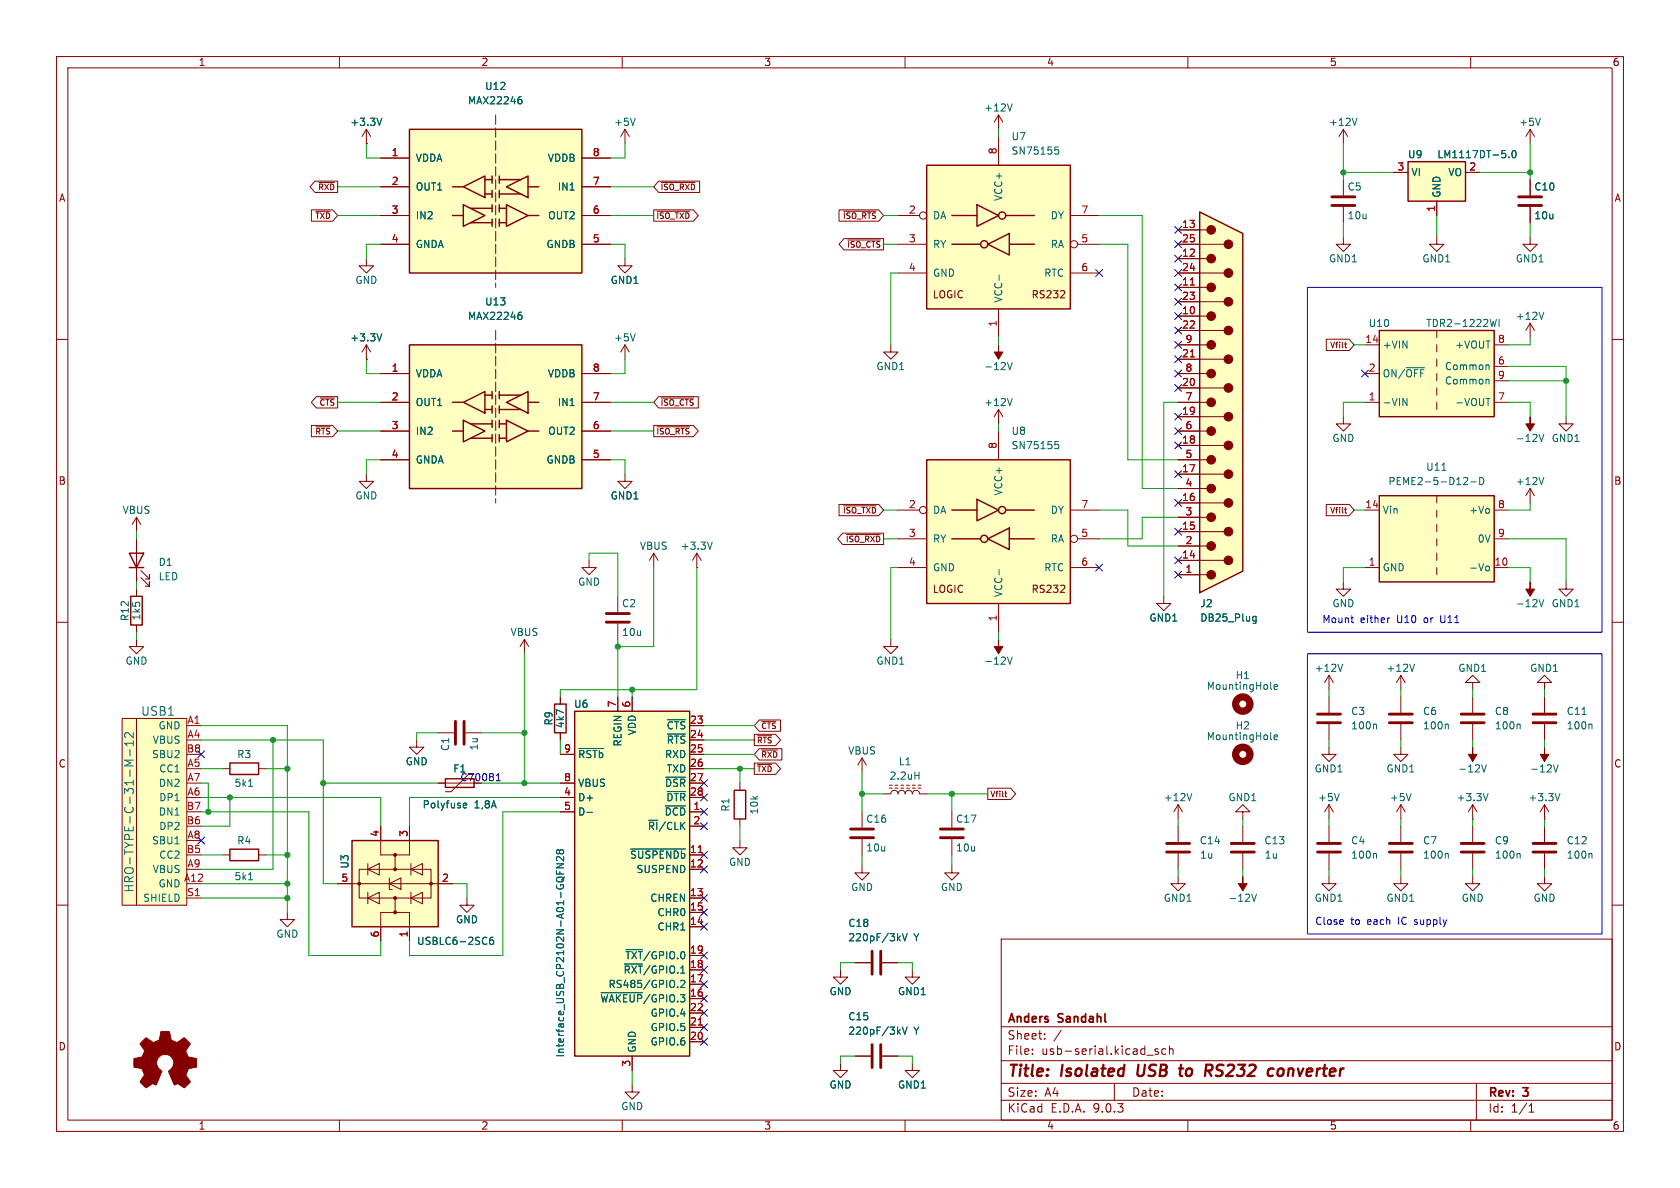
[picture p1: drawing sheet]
<svg xmlns="http://www.w3.org/2000/svg" width="297mm" height="210mm" viewBox="0 0 297 210" stroke-linecap="round" stroke-linejoin="round" font-family="sans-serif">
<defs><g id="words">
<g font-size="2.8" fill="#840000">
<text x="178" y="190.9">Title:</text>
<text x="187.7" y="190.9">Isolated</text>
<text x="201.9" y="190.9">USB</text>
<text x="210.2" y="190.9">to</text>
<text x="215.5" y="190.9">RS232</text>
<text x="227.4" y="190.9">converter</text>
</g>
<g font-size="2.1" fill="#006464">
<text x="24.9" y="126.7">USB1</text>
<text x="23.9" y="157.9" transform="rotate(-90 23.9 157.9)">HRO-TYPE-C-31-M-12</text>
</g>
<g font-size="2.1" fill="#840000">
<text x="178" y="184">Sheet:</text>
<text x="178" y="181.2">Anders</text>
<text x="187.2" y="181.2">Sandahl</text>
<text x="178" y="186.7">File:</text>
<text x="184.1" y="186.7">usb-serial.kicad_sch</text>
<text x="178" y="196.9">KiCad</text>
<text x="178" y="194.1">Size:</text>
<text x="184.7" y="194.1">A4</text>
<text x="185.7" y="196.9">E.D.A.</text>
<text x="193.3" y="196.9">9.0.3</text>
<text x="200" y="194.1">Date:</text>
<text x="263" y="194.3">Rev:</text>
<text x="263" y="196.9">Id:</text>
<text x="267.1" y="196.9">1/1</text>
<text x="269.4" y="194.3">3</text>
</g>
<g font-size="1.8" fill="#840000">
<text x="35" y="11.9">1</text>
<text x="85" y="11.9">2</text>
<text x="135" y="11.9">3</text>
<text x="185" y="11.9">4</text>
<text x="235" y="11.9">5</text>
<text x="285" y="11.9">6</text>
<text x="10.3" y="35.9">A</text>
<text x="285.3" y="35.9">A</text>
<text x="164.8" y="52.9">LOGIC</text>
<text x="182.3" y="52.9">RS232</text>
<text x="10.3" y="85.9">B</text>
<text x="285.3" y="85.9">B</text>
<text x="164.8" y="105">LOGIC</text>
<text x="182.3" y="105">RS232</text>
<text x="10.3" y="135.9">C</text>
<text x="285.3" y="135.9">C</text>
<text x="81.3" y="138.2">C70081</text>
<text x="10.3" y="185.9">D</text>
<text x="285.3" y="185.9">D</text>
<text x="35" y="199.9">1</text>
<text x="85" y="199.9">2</text>
<text x="135" y="199.9">3</text>
<text x="185" y="199.9">4</text>
<text x="235" y="199.9">5</text>
<text x="285" y="199.9">6</text>
</g>
<g font-size="1.8" fill="#006464">
<text x="85.7" y="16.1">U12</text>
<text x="61.8" y="22.5">+3.3V</text>
<text x="82.6" y="18.6">MAX22246</text>
<text x="108.5" y="22.5">+5V</text>
<text x="173.9" y="19.9">+12V</text>
<text x="234.8" y="22.5">+12V</text>
<text x="268.5" y="22.5">+5V</text>
<text x="73.4" y="28.8">VDDA</text>
<text x="96.8" y="28.8">VDDB</text>
<text x="178.7" y="27.5">SN75155</text>
<text x="178.7" y="25">U7</text>
<text x="248.8" y="28.2">U9</text>
<text x="254" y="28.2">LM1117DT-5.0</text>
<text x="73.4" y="33.9">OUT1</text>
<text x="98.5" y="33.9">IN1</text>
<text x="177.4" y="35.6" transform="rotate(-90 177.4 35.6)">VCC+</text>
<text x="238.1" y="33.9">C5</text>
<text x="249.4" y="31.3">VI</text>
<text x="254.9" y="35.1" transform="rotate(-90 254.9 35.1)">GND</text>
<text x="255.9" y="31.3">VO</text>
<text x="271.2" y="33.9">C10</text>
<text x="73.4" y="39">IN2</text>
<text x="96.8" y="39">OUT2</text>
<text x="164.8" y="39">DA</text>
<text x="185.7" y="39">DY</text>
<text x="238.1" y="39">10u</text>
<text x="271.2" y="39">10u</text>
<text x="73.4" y="44">GNDA</text>
<text x="96.5" y="44">GNDB</text>
<text x="164.8" y="44">RY</text>
<text x="185.7" y="44">RA</text>
<text x="234.8" y="46.6">GND1</text>
<text x="251.4" y="46.6">GND1</text>
<text x="267.9" y="46.6">GND1</text>
<text x="62.7" y="50.4">GND</text>
<text x="107.8" y="50.4">GND1</text>
<text x="164.8" y="49.1">GND</text>
<text x="177.4" y="53.6" transform="rotate(-90 177.4 53.6)">VCC-</text>
<text x="184.5" y="49.1">RTC</text>
<text x="82.6" y="56.7">MAX22246</text>
<text x="85.7" y="54.2">U13</text>
<text x="241.9" y="58">U10</text>
<text x="252" y="58">TDR2-1222WI</text>
<text x="267.9" y="56.7">+12V</text>
<text x="61.8" y="60.6">+3.3V</text>
<text x="108.5" y="60.6">+5V</text>
<text x="154.8" y="65.6">GND1</text>
<text x="173.9" y="65.6">-12V</text>
<text x="244.3" y="61.8">+VIN</text>
<text x="255.3" y="65.6">Common</text>
<text x="257.2" y="61.8">+VOUT</text>
<text x="73.4" y="66.9">VDDA</text>
<text x="73.4" y="72">OUT1</text>
<text x="96.8" y="66.9">VDDB</text>
<text x="98.5" y="72">IN1</text>
<text x="173.9" y="72">+12V</text>
<text x="244.3" y="66.9">ON/~{OFF}</text>
<text x="244.3" y="72">-VIN</text>
<text x="255.3" y="68.2">Common</text>
<text x="257.2" y="72">-VOUT</text>
<text x="73.4" y="77.1">IN2</text>
<text x="96.8" y="77.1">OUT2</text>
<text x="178.7" y="77.1">U8</text>
<text x="73.4" y="82.1">GNDA</text>
<text x="96.5" y="82.1">GNDB</text>
<text x="178.7" y="79.6">SN75155</text>
<text x="235.5" y="78.3">GND</text>
<text x="252" y="83.4">U11</text>
<text x="267.9" y="78.3">-12V</text>
<text x="274.2" y="78.3">GND1</text>
<text x="62.7" y="88.5">GND</text>
<text x="107.8" y="88.5">GND1</text>
<text x="177.4" y="87.7" transform="rotate(-90 177.4 87.7)">VCC+</text>
<text x="245.3" y="86">PEME2-5-D12-D</text>
<text x="267.9" y="86">+12V</text>
<text x="21.6" y="91">VBUS</text>
<text x="164.8" y="91">DA</text>
<text x="185.7" y="91">DY</text>
<text x="244.3" y="91">Vin</text>
<text x="259.6" y="91">+Vo</text>
<text x="27.9" y="100.2">D1</text>
<text x="113" y="97.4">VBUS</text>
<text x="120.2" y="97.4">+3.3V</text>
<text x="164.8" y="96.1">RY</text>
<text x="164.8" y="101.2">GND</text>
<text x="184.5" y="101.2">RTC</text>
<text x="185.7" y="96.1">RA</text>
<text x="244.3" y="101.2">GND</text>
<text x="259.6" y="101.2">-Vo</text>
<text x="261.2" y="96.1">0V</text>
<text x="27.9" y="102.8">LED</text>
<text x="102.1" y="103.7">GND</text>
<text x="109.9" y="107.5">C2</text>
<text x="177.4" y="105.7" transform="rotate(-90 177.4 105.7)">VCC-</text>
<text x="212.1" y="107.5">J2</text>
<text x="235.5" y="107.5">GND</text>
<text x="267.9" y="107.5">-12V</text>
<text x="274.2" y="107.5">GND1</text>
<text x="23" y="109.9" transform="rotate(-90 23 109.9)">R12</text>
<text x="25" y="109.8" transform="rotate(-90 25 109.8)">1k5</text>
<text x="90.2" y="112.6">VBUS</text>
<text x="109.9" y="112.6">10u</text>
<text x="203.1" y="110.1">GND1</text>
<text x="212.1" y="110.1">DB25_Plug</text>
<text x="22.1" y="117.7">GND</text>
<text x="154.8" y="117.7">GND1</text>
<text x="173.9" y="117.7">-12V</text>
<text x="232.3" y="119">+12V</text>
<text x="245" y="119">+12V</text>
<text x="257.7" y="119">GND1</text>
<text x="270.4" y="119">GND1</text>
<text x="101.4" y="125.3">U6</text>
<text x="213.2" y="122.1">MountingHole</text>
<text x="218.3" y="120.2">H1</text>
<text x="26.9" y="131.7">VBUS</text>
<text x="27.9" y="129.1">GND</text>
<text x="97.9" y="128.3" transform="rotate(-90 97.9 128.3)">R9</text>
<text x="99.9" y="128.8" transform="rotate(-90 99.9 128.8)">4k7</text>
<text x="112.6" y="130.1" transform="rotate(-90 112.6 130.1)">VDD</text>
<text x="117.8" y="129.1">~{CTS}</text>
<text x="117.8" y="131.7">~{RTS}</text>
<text x="213.2" y="131">MountingHole</text>
<text x="218.3" y="129.1">H2</text>
<text x="238.8" y="126.6">C3</text>
<text x="238.8" y="129.1">100n</text>
<text x="251.5" y="126.6">C6</text>
<text x="251.5" y="129.1">100n</text>
<text x="264.2" y="126.6">C8</text>
<text x="264.2" y="129.1">100n</text>
<text x="276.9" y="129.1">100n</text>
<text x="276.9" y="126.6">C11</text>
<text x="26.8" y="134.2">SBU2</text>
<text x="28.1" y="136.8">CC1</text>
<text x="41.8" y="134.2">R3</text>
<text x="71.6" y="135.5">GND</text>
<text x="79.6" y="132.9" transform="rotate(-90 79.6 132.9)">C1</text>
<text x="80" y="136.8">F1</text>
<text x="84.7" y="132.7" transform="rotate(-90 84.7 132.7)">1u</text>
<text x="102.1" y="134.2">~{RSTb}</text>
<text x="110.1" y="132.1" transform="rotate(-90 110.1 132.1)">REGIN</text>
<text x="117.5" y="134.2">RXD</text>
<text x="117.8" y="136.8">TXD</text>
<text x="149.8" y="133.6">VBUS</text>
<text x="158.8" y="135.5">L1</text>
<text x="232.3" y="136.8">GND1</text>
<text x="245" y="136.8">GND1</text>
<text x="257.7" y="136.8">-12V</text>
<text x="270.4" y="136.8">-12V</text>
<text x="28" y="139.3">DN2</text>
<text x="28.1" y="141.8">DP1</text>
<text x="41.4" y="139.3">5k1</text>
<text x="74.6" y="143.1">Polyfuse</text>
<text x="83.8" y="143.1">1,8A</text>
<text x="102.1" y="139.3">VBUS</text>
<text x="102.1" y="141.8">D+</text>
<text x="117.5" y="139.3">~{DSR}</text>
<text x="117.7" y="141.8">~{DTR}</text>
<text x="129.1" y="143.6" transform="rotate(-90 129.1 143.6)">R1</text>
<text x="157.2" y="138">2.2uH</text>
<text x="205.6" y="141.8">+12V</text>
<text x="217.1" y="141.8">GND1</text>
<text x="232.9" y="141.8">+5V</text>
<text x="245.6" y="141.8">+5V</text>
<text x="257.4" y="141.8">+3.3V</text>
<text x="270.1" y="141.8">+3.3V</text>
<text x="26.8" y="149.5">SBU1</text>
<text x="28" y="144.4">DN1</text>
<text x="28.1" y="146.9">DP2</text>
<text x="41.8" y="149.5">R4</text>
<text x="102.1" y="144.4">D-</text>
<text x="114.4" y="146.9">~{RI}/CLK</text>
<text x="117.4" y="144.4">~{DCD}</text>
<text x="134.2" y="144.1" transform="rotate(-90 134.2 144.1)">10k</text>
<text x="153" y="145.6">C16</text>
<text x="168.9" y="145.6">C17</text>
<text x="212" y="149.5">C14</text>
<text x="223.4" y="149.5">C13</text>
<text x="238.8" y="149.5">C4</text>
<text x="251.5" y="149.5">C7</text>
<text x="264.2" y="149.5">C9</text>
<text x="276.9" y="149.5">C12</text>
<text x="26.9" y="154.5">VBUS</text>
<text x="28.1" y="152">CC2</text>
<text x="41.4" y="155.8">5k1</text>
<text x="61.8" y="153.7" transform="rotate(-90 61.8 153.7)">U3</text>
<text x="111.3" y="152">~{SUSPENDb}</text>
<text x="112.4" y="154.5">SUSPEND</text>
<text x="128.8" y="153.3">GND</text>
<text x="153" y="150.7">10u</text>
<text x="168.9" y="150.7">10u</text>
<text x="212.1" y="152">1u</text>
<text x="223.5" y="152">1u</text>
<text x="238.8" y="152">100n</text>
<text x="251.5" y="152">100n</text>
<text x="264.2" y="152">100n</text>
<text x="276.9" y="152">100n</text>
<text x="25.2" y="159.6">SHIELD</text>
<text x="27.9" y="157.1">GND</text>
<text x="114.9" y="159.6">CHREN</text>
<text x="150.4" y="157.7">GND</text>
<text x="166.2" y="157.7">GND</text>
<text x="205.6" y="159.6">GND1</text>
<text x="217.1" y="159.6">-12V</text>
<text x="232.3" y="159.6">GND1</text>
<text x="245" y="159.6">GND1</text>
<text x="258.3" y="159.6">GND</text>
<text x="271" y="159.6">GND</text>
<text x="48.8" y="166">GND</text>
<text x="73.6" y="167.2">USBLC6-2SC6</text>
<text x="80.5" y="163.4">GND</text>
<text x="116.1" y="162.2">CHR0</text>
<text x="116.1" y="164.7">CHR1</text>
<text x="149.9" y="164.1">C18</text>
<text x="149.9" y="166.6">220pF/3kV</text>
<text x="161.6" y="166.6">Y</text>
<text x="110.1" y="172.3">~{RXT}/GPIO.1</text>
<text x="110.4" y="169.8">~{TXT}/GPIO.0</text>
<text x="106" y="177.4">~{WAKEUP}/GPIO.3</text>
<text x="107.5" y="174.9">RS485/GPIO.2</text>
<text x="114.9" y="179.9">GPIO.4</text>
<text x="146.6" y="176.1">GND</text>
<text x="158.6" y="176.1">GND1</text>
<text x="114.9" y="182.5">GPIO.5</text>
<text x="114.9" y="185">GPIO.6</text>
<text x="149.9" y="180.6">C15</text>
<text x="149.9" y="183.1">220pF/3kV</text>
<text x="161.6" y="183.1">Y</text>
<text x="99.9" y="187" transform="rotate(-90 99.9 187)">Interface_USB_CP2102N-A01-GQFN28</text>
<text x="112.6" y="186.2" transform="rotate(-90 112.6 186.2)">GND</text>
<text x="109.7" y="196.4">GND</text>
<text x="146.6" y="192.6">GND</text>
<text x="158.6" y="192.6">GND1</text>
</g>
<g font-size="1.8" fill="#a90000">
<text x="69.1" y="27.7">1</text>
<text x="104.7" y="27.7">8</text>
<text x="176.3" y="27.4" transform="rotate(-90 176.3 27.4)">8</text>
<text x="69.1" y="32.8">2</text>
<text x="104.7" y="32.8">7</text>
<text x="246.9" y="30.2">3</text>
<text x="259.6" y="30.2">2</text>
<text x="69.1" y="37.8">3</text>
<text x="104.7" y="37.8">6</text>
<text x="160.6" y="37.8">2</text>
<text x="191.1" y="37.8">7</text>
<text x="208.9" y="40.4">13</text>
<text x="253.7" y="37.5" transform="rotate(-90 253.7 37.5)">1</text>
<text x="69.1" y="42.9">4</text>
<text x="104.7" y="42.9">5</text>
<text x="160.6" y="42.9">3</text>
<text x="191.1" y="42.9">5</text>
<text x="208.9" y="42.9">25</text>
<text x="208.9" y="45.5">12</text>
<text x="160.6" y="48">4</text>
<text x="191.1" y="48">6</text>
<text x="208.9" y="48">24</text>
<text x="208.9" y="50.5">11</text>
<text x="208.9" y="53.1">23</text>
<text x="176.3" y="57.9" transform="rotate(-90 176.3 57.9)">1</text>
<text x="208.9" y="55.6">10</text>
<text x="208.9" y="58.2">22</text>
<text x="69.1" y="65.8">1</text>
<text x="104.7" y="65.8">8</text>
<text x="208.9" y="63.2">21</text>
<text x="209.5" y="60.7">9</text>
<text x="209.5" y="65.8">8</text>
<text x="241.3" y="60.7">14</text>
<text x="241.9" y="65.8">2</text>
<text x="264.7" y="60.7">8</text>
<text x="264.7" y="64.5">6</text>
<text x="69.1" y="70.9">2</text>
<text x="104.7" y="70.9">7</text>
<text x="208.9" y="68.3">20</text>
<text x="209.5" y="70.9">7</text>
<text x="241.9" y="70.9">1</text>
<text x="264.7" y="67.1">9</text>
<text x="264.7" y="70.9">7</text>
<text x="69.1" y="75.9">3</text>
<text x="104.7" y="75.9">6</text>
<text x="208.9" y="73.4">19</text>
<text x="209.5" y="75.9">6</text>
<text x="69.1" y="81">4</text>
<text x="104.7" y="81">5</text>
<text x="176.3" y="79.4" transform="rotate(-90 176.3 79.4)">8</text>
<text x="208.9" y="78.5">18</text>
<text x="208.9" y="83.6">17</text>
<text x="209.5" y="81">5</text>
<text x="160.6" y="89.9">2</text>
<text x="191.1" y="89.9">7</text>
<text x="208.9" y="88.6">16</text>
<text x="209.5" y="86.1">4</text>
<text x="241.3" y="89.9">14</text>
<text x="264.7" y="89.9">8</text>
<text x="160.6" y="95">3</text>
<text x="191.1" y="95">5</text>
<text x="208.9" y="93.7">15</text>
<text x="209.5" y="91.2">3</text>
<text x="264.7" y="95">9</text>
<text x="160.6" y="100.1">4</text>
<text x="191.1" y="100.1">6</text>
<text x="208.9" y="98.8">14</text>
<text x="209.5" y="96.3">2</text>
<text x="209.5" y="101.3">1</text>
<text x="241.9" y="100.1">1</text>
<text x="264.1" y="100.1">10</text>
<text x="176.3" y="109.9" transform="rotate(-90 176.3 109.9)">1</text>
<text x="109" y="125.2" transform="rotate(-90 109 125.2)">7</text>
<text x="111.5" y="125.2" transform="rotate(-90 111.5 125.2)">6</text>
<text x="33" y="128">A1</text>
<text x="33" y="130.6">A4</text>
<text x="121.9" y="128">23</text>
<text x="121.9" y="130.6">24</text>
<text x="32.9" y="133.1">B8</text>
<text x="33" y="135.6">A5</text>
<text x="99.6" y="133.1">9</text>
<text x="121.9" y="133.1">25</text>
<text x="121.9" y="135.6">26</text>
<text x="32.9" y="143.3">B7</text>
<text x="33" y="138.2">A7</text>
<text x="33" y="140.7">A6</text>
<text x="99.6" y="138.2">8</text>
<text x="99.6" y="140.7">4</text>
<text x="99.6" y="143.3">5</text>
<text x="121.9" y="138.2">27</text>
<text x="121.9" y="140.7">28</text>
<text x="122.5" y="143.3">1</text>
<text x="32.9" y="145.8">B6</text>
<text x="33" y="148.3">A8</text>
<text x="67.1" y="148" transform="rotate(-90 67.1 148)">4</text>
<text x="72.1" y="148" transform="rotate(-90 72.1 148)">3</text>
<text x="122.5" y="145.8">2</text>
<text x="32.4" y="156">A12</text>
<text x="32.9" y="150.9">B5</text>
<text x="33" y="153.4">A9</text>
<text x="60.3" y="156">5</text>
<text x="78" y="156">2</text>
<text x="121.9" y="150.9">11</text>
<text x="121.9" y="153.4">12</text>
<text x="33" y="158.5">S1</text>
<text x="121.9" y="158.5">13</text>
<text x="121.9" y="161">15</text>
<text x="67.1" y="165.8" transform="rotate(-90 67.1 165.8)">6</text>
<text x="72.1" y="165.8" transform="rotate(-90 72.1 165.8)">1</text>
<text x="121.9" y="163.6">14</text>
<text x="121.9" y="168.7">19</text>
<text x="121.9" y="171.2">18</text>
<text x="121.9" y="173.7">17</text>
<text x="121.9" y="176.3">16</text>
<text x="121.9" y="178.8">22</text>
<text x="121.9" y="181.4">21</text>
<text x="121.9" y="183.9">20</text>
<text x="111.5" y="188.7" transform="rotate(-90 111.5 188.7)">3</text>
</g>
<g font-size="1.8" fill="#0000c2">
<text x="233.7" y="110.2">Mount</text>
<text x="240.5" y="110.2">either</text>
<text x="247.1" y="110.2">U10</text>
<text x="252" y="110.2">or</text>
<text x="255.1" y="110.2">U11</text>
<text x="232.4" y="163.6">Close</text>
<text x="238.8" y="163.6">to</text>
<text x="241.8" y="163.6">each</text>
<text x="247.5" y="163.6">IC</text>
<text x="250.5" y="163.6">supply</text>
</g>
<g font-size="1.4" fill="#840000">
<text x="56.1" y="33.8">~{RXD}</text>
<text x="116.7" y="33.8">~{ISO_RXD}</text>
<text x="55.6" y="38.9">~{TXD}</text>
<text x="115.9" y="38.9">~{ISO_TXD}</text>
<text x="148.9" y="38.9">~{ISO_RTS}</text>
<text x="149.6" y="44">~{ISO_CTS}</text>
<text x="235" y="61.8">Vfilt</text>
<text x="56.3" y="71.9">~{CTS}</text>
<text x="116.7" y="71.9">~{ISO_CTS}</text>
<text x="55.6" y="77">~{RTS}</text>
<text x="115.9" y="77">~{ISO_RTS}</text>
<text x="148.9" y="91">~{ISO_TXD}</text>
<text x="235" y="91">Vfilt</text>
<text x="149.4" y="96.1">~{ISO_RXD}</text>
<text x="133.7" y="131.6">~{RTS}</text>
<text x="134.5" y="129.1">~{CTS}</text>
<text x="133.7" y="136.7">~{TXD}</text>
<text x="134.5" y="134.2">~{RXD}</text>
<text x="175" y="141.1">Vfilt</text>
</g>
</g></defs>
<g fill="none" stroke="#840000" stroke-width=".18">
<path d="M10 10h277v190h-277zM12 12h273v186h-273zM60 10v2M110 10v2M160 10v2M210 10v2M260 10v2M176.5 20.3l-.7 1.3M176.5 20.3l.8 1.3M176.5 20.3v2.6M270.5 22.9l-.8 1.2M270.5 22.9l.8 1.2"/>
<path d="M270.5 22.9v2.5M10 60h2M285 60h2M10 110h2M285 110h2M10 160h2M177 166h108v32h-108zM285 160h2M60 198v2M110 198v2M160 198v2M177 194.5h108"/>
<path d="M177 191.5h108M177 187.5h108M177 181.5h108M182.5 186.3v.1M182.5 185.5v.1M184.7 183.6v.1M184.7 182.8v.1M187.6 182.1l-1.3 2M197 191.5v3M202.7 186.5h1.2M204.7 185.5l-.3-.1-.2 .2v.2l.5 .2v.3h-.5M206.1 185.5l-.4-.1-.3 .3v.4l.1 .2h.6"/>
<path d="M206.7 185.5l.3-.1 .3 .1 .1 .9M206.7 184.9v1.5M210 198v2M260 198v2M261 191.5v6.5M270.3 196.6h.9M270.3 195.5l.4-.4v1.5"/>
</g>
<path d="M201.3 188.2l-.2 1.6 .3 .4M208.4 188.9h.8M208.8 190.2h.2M213.3 188.2l.9 .1a.58 .58 0 0 1-.3 1M213.6 189.3l.6 .9M225 188.9l.2 .1M226.8 189a.59 .59 0 0 0-.9 .3v.7a.53 .53 0 0 0 .9 0" fill="none" stroke="#840000" stroke-width=".4"/>
<path d="M178.9 18.4l-.4 1.2M272.3 20.9l-.4 1.3" fill="none" stroke="#006464" stroke-width=".18"/>
<path d="M163.8 29.2h25.4v25.4h-25.4z" fill="#ffffc2"/>
<g fill="none" stroke="#840000" stroke-width=".25">
<path d="M163.8 29.2h25.4v25.4h-25.4zM168.3 38.1h4.4M172.7 36.2l3.8 1.9-3.8 1.9zM177.8 38.1h5.1M168.3 43.2h5.1M174.6 43.2l3.8-1.9v3.8zM178.4 43.2h4.5M40.6 150.1h5.1v2h-5.1z"/>
<circle cx="177.2" cy="38.1" r=".63"/>
<circle cx="174" cy="43.2" r=".63"/>
</g>
<g fill="none" stroke="#840000" stroke-width=".18">
<path d="M110.5 22.9l-.8 1.2M110.5 22.9l.8 1.2M110.5 22.9v2.5M158.7 38.1h3.9M176.5 24.1v5.1M189.2 38.1h5.1M110.5 45.7v1.3h1.3l-1.3 1.3-1.3-1.3h1.3M158.7 43.2h5.1M158.7 48.3h5.1M176.5 54.6v5.1M187.4 52.6h.8M188.2 51.5v.4"/>
<path d="M189.2 48.3h5.1M190.5 43.2h3.8M64.8 63.5h.1M64.8 61l-.8 1.2M64.8 61l.7 1.2M64.8 61v2.5M110.5 61v2.5M110.5 61l-.8 1.2M110.5 61l.8 1.2M157.5 61v1.2h1.2l-1.2 1.3-1.3-1.3h1.3M39.4 151.1h1.2M45.7 151.1h1.3"/>
<path d="M50.8 161.3v1.3h1.3l-1.3 1.2-1.3-1.2h1.3"/>
<circle cx="163.2" cy="38.1" r=".63"/>
<circle cx="189.9" cy="43.2" r=".63"/>
</g>
<path d="M112.3 20.9l-.4 1.3M186.5 26h.6M186.6 26.5h.3l.3 .2-.1 .4-.5 .1M67.5 59l-.4 1.3M112.3 59l-.4 1.3M176.6 48.6v1M43.9 155.5h.8" fill="none" stroke="#006464" stroke-width=".18"/>
<path d="M72.4 61h30.5v25.4h-30.5z" fill="#ffffc2"/>
<g fill="none" stroke="#840000" stroke-width=".25">
<path d="M72.4 61h30.5v25.4h-30.5zM80 71.1h1.9M80 76.2h1.9M81.9 74.3l3.8 1.9-3.8 1.9zM81.9 71.1l3.8-1.9v3.8zM83.2 74.9h3.8M83.2 77.5h3.8M85.7 69.9h1.3M85.7 72.4h1.3M87 69.2v1.3M87 71.8v1.2M87 74.3v1.3"/>
<path d="M87 76.8v1.3M88.3 74.9h1.2M88.3 77.5h1.2M88.3 69.9h3.8M88.3 72.4h3.8M88.3 69.2v1.3M88.3 71.8v1.2M88.3 74.3v1.3M88.3 76.8v1.3M89.5 74.3l3.8 1.9-3.8 1.9zM89.5 71.1l3.8-1.9v3.8zM93.3 71.1h1.9"/>
<path d="M93.3 76.2h1.9"/>
</g>
<path d="M87.6 58.4v30.5" fill="none" stroke="#840000" stroke-width=".18" stroke-dasharray="1.7 .6"/>
<g fill="none" stroke="#840000" stroke-width=".18">
<path d="M64.8 25.4h.1M64.8 22.9l-.8 1.2M64.8 22.9l.7 1.2M64.8 22.9v2.5M270.5 31.8v2.7M270.5 36.6v2.8M64.8 45.7v1.3h1.2l-1.2 1.3-1.3-1.3h1.3M237.5 41.9v1.3h1.3l-1.3 1.3-1.3-1.3h1.3M67.3 66h5.1M67.3 71.1h5.1M67.3 76.2h5.1M102.9 66h5"/>
<path d="M102.9 71.1h5M102.9 76.2h5M64.8 83.8v1.3h1.2l-1.2 1.3-1.3-1.3h1.3M67.3 81.3h5.1M102.9 81.3h5"/>
</g>
<path d="M67.5 20.9l-.4 1.3M91.8 55.7h.2l.3 .2-.1 .4-.4 .2M91.9 55.2h.3" fill="none" stroke="#006464" stroke-width=".18"/>
<path d="M268.5 34.8h4M268.5 36.3h4" fill="none" stroke="#840000" stroke-width=".51"/>
<path d="M243.8 58.4h20.4v15.3h-20.4z" fill="#ffffc2"/>
<path d="M243.8 58.4h20.4v15.3h-20.4zM129.8 139.7h2v5.1h-2z" fill="none" stroke="#840000" stroke-width=".25"/>
<g fill="none" stroke="#840000" stroke-width=".18">
<path d="M254 58.4v1.3M241.3 61h2.5M241.3 66h2.5M241.3 71.1h2.5M254 61v1.2M254 63.5v1.3M254 66v1.3M254 68.6v1.3M254 71.1v1.3M264.2 61h2.5M264.2 71.1h2.5M264.2 64.8h2.5"/>
<path d="M264.2 67.3h2.5M130.8 138.4v1.3M130.8 148.6v1.3h1.3l-1.3 1.2-1.3-1.2h1.3M130.8 144.8v1.3M152.4 143.5v2.8M152.4 148.3v2.8"/>
</g>
<path d="M264.5 56.5l-.3 1.2-.2-.9-.3 .9M265 56.5v1.2M248 70.4l.7 1.3v-1.3M248.6 65h3.2M262.7 70.4h.7M262.9 64.5l.3 .2v.6M262.9 67l.3 .2v.7" fill="none" stroke="#006464" stroke-width=".18"/>
<path d="M150.4 146.6h4M150.4 148.1h4" fill="none" stroke="#840000" stroke-width=".51"/>
<path d="M163.8 81.3h25.4v25.4h-25.4z" fill="#ffffc2"/>
<g fill="none" stroke="#840000" stroke-width=".25">
<path d="M163.8 81.3h25.4v25.4h-25.4zM168.3 90.2h4.4M168.3 95.3h5.1M172.7 88.3l3.8 1.9-3.8 1.9zM174.6 95.3l3.8-2v3.9zM177.8 90.2h5.1M178.4 95.3h4.5M40.6 134.9h5.1v2h-5.1z"/>
<circle cx="174" cy="95.2" r=".63"/>
<circle cx="177.2" cy="90.2" r=".63"/>
</g>
<g fill="none" stroke="#840000" stroke-width=".18">
<path d="M237.5 22.9l-.8 1.2M237.5 22.9l.8 1.2M237.5 22.9v2.5M176.5 76.2v5.1M110.5 83.8v1.3h1.3l-1.3 1.3-1.3-1.3h1.3M115.6 97.8l-.8 1.3M115.6 97.8l.7 1.3M115.6 97.8v2.5M123.2 97.8l-.8 1.3M123.2 97.8l.8 1.3M123.2 97.8v2.5M158.7 90.2h3.9"/>
<path d="M158.7 95.3h5.1M189.2 90.2h5.1M190.5 95.3h3.8M123.2 100.3h.1M157.5 113v1.3h1.2l-1.2 1.3-1.3-1.3h1.3M158.7 100.3h5.1M176.5 106.7v5.1M187.4 104.7h.8M188.2 103.6v.4M189.2 100.3h5.1M39.4 135.9h1.2M45.7 135.9h1.3"/>
<path d="M152.4 134l-.8 1.3M152.4 134l.8 1.3M152.4 134v2.5M157.2 139.3h.5M157.2 138.8h.5M158.2 139.3h.5M158.2 138.8h.5M159.3 139.3h.5M159.3 138.8h.5M160.3 139.3h.5M160.3 138.8h.5M161.3 139.3h.5"/>
<path d="M161.3 138.8h.5M162.3 139.3h.5M162.3 138.8h.5M152.4 153v1.3h1.3l-1.3 1.3-1.3-1.3h1.3M156.2 140.3h1.3a.64 .64 0 0 1 .6-.6 .64 .64 0 0 1 .6 .6 .64 .64 0 0 1 .7-.6 .64 .64 0 0 1 .6 .6 .64 .64 0 0 1 .7-.6 .64 .64 0 0 1 .6 .6 .64 .64 0 0 1 .6-.6 .64 .64 0 0 1 .7 .6h1.2M168.3 153v1.3h1.2l-1.2 1.3-1.3-1.3h1.3M168.3 143.5v2.8M168.3 148.3v2.8"/>
<circle cx="163.2" cy="90.2" r=".63"/>
<circle cx="189.9" cy="95.2" r=".63"/>
</g>
<path d="M239.9 20.9l-.4 1.3M186.5 78h.6M186.6 78.5h.3l.3 .3-.1 .5h-.5M125.9 95.8l-.4 1.3M176.6 100.7v.9M178.1 116.1l.4 1.3 .4-1.3M43.9 139h.8M161.7 137.1h.8M162.5 136.5v1.2M224.6 130.6l.2 .2M225.2 130.3l.6-.1v-.2l-.4-.1-.2 .2 .1 .6h.5" fill="none" stroke="#006464" stroke-width=".18"/>
<g fill="#840000" stroke="#840000" stroke-width=".18">
<path d="M25.3 183.9l.6-.5 .8 .6a.62 .62 0 0 0 1 0l.2-.1a1.62 1.62 0 0 0 .5-1.3l.1-.3 1.4 .1 .2 .7a.74 .74 0 0 0 .7 1l.5 .2 1.3-.9 1 1.1-.4 .7a.75 .75 0 0 0-.1 1.2l.2 .4 1.4 .3 .1 1.5-1.4 .3-.1 .1a1.23 1.23 0 0 0-.3 1.2l.7 1-.1 .2-1 .9-.9-.5a.54 .54 0 0 0-.8 0l-1.1-2.4a2.33 2.33 0 0 0 .9-1.9 1.54 1.54 0 0 0-2.5-.7 1.54 1.54 0 0 0 .4 2.6l-1 2.4a.69 .69 0 0 0-1.2 .1l-.6 .4-1-1.1 .8-1.2-.3-.5a.71 .71 0 0 0-.9-.7l-.7-.2v-1.5l.4-.1a1.11 1.11 0 0 0 1.2-.7 .72 .72 0 0 0-.2-1.2l-.3-.6z"/>
<path d="M176.5 113v1.3h.8l-.8 1.3-.7-1.3h.7z"/>
</g>
<path d="M166.2 146.6h4.1M166.2 148.1h4.1" fill="none" stroke="#840000" stroke-width=".51"/>
<circle cx="219.7" cy="133.3" r="1.27" fill="none" stroke="#840000" stroke-width="1.3"/>
<path d="M243.8 87.6h20.4v15.3h-20.4z" fill="#ffffc2"/>
<path d="M243.8 87.6h20.4v15.3h-20.4z" fill="none" stroke="#840000" stroke-width=".25"/>
<path d="M241.3 90.2h2.5M254 87.6v1.3M254 90.2v1.2M254 92.7v1.3M254 95.3v1.2M254 97.8v1.3M264.2 90.2h2.5M264.2 95.3h2.5M241.3 100.3h2.5M254 100.3v1.3M264.2 100.3h2.5" fill="none" stroke="#840000" stroke-width=".18"/>
<path d="M272.1 76.8l.4 1.2 .4-1.2M254.9 83.1h.7M258.9 84.4l.5 .1 .1 .3-.8 .9h.8M260 85.2h1M261.6 84.4a.64 .64 0 0 1 .7 .6 .64 .64 0 0 1-.7 .7zM262.9 100.1h.3l.1 .2-.1 .5-.3 .1" fill="none" stroke="#006464" stroke-width=".18"/>
<path d="M270.5 73.7v1.2h.8l-.8 1.3-.8-1.3h.8z" fill="#840000" stroke="#840000" stroke-width=".18"/>
<path d="M101.6 125.7h20.3v61h-20.3z" fill="#ffffc2"/>
<path d="M101.6 125.7h20.3v61h-20.3z" fill="none" stroke="#840000" stroke-width=".25"/>
<g fill="none" stroke="#840000" stroke-width=".18">
<path d="M99.1 133.4h2.5M99.1 138.4h2.5M109.2 123.2v2.5M111.8 123.2v2.5M121.9 133.4h2.6M121.9 138.4h2.6M121.9 128.3h2.6M121.9 130.8h2.6M121.9 135.9h2.6M99.1 141h2.5M99.1 143.5h2.5M121.9 141h2.6"/>
<path d="M121.9 143.5h2.6M121.9 146.1h2.6M121.9 151.1h2.6M121.9 153.7h2.6M121.9 158.8h2.6M121.9 161.3h2.6M121.9 163.8h2.6M121.9 168.9h2.6M121.9 171.5h2.6M121.9 174h2.6M121.9 176.5h2.6M121.9 179.1h2.6"/>
<path d="M111.8 191.8v1.2h1.2l-1.2 1.3-1.3-1.3h1.3M111.8 186.7v2.5M121.9 181.6h2.6M121.9 184.2h2.6"/>
</g>
<g fill="none" stroke="#006464" stroke-width=".18">
<path d="M102.3 132.3h4.4M117.7 137.4h3.5M117.9 139.9h3.3M118 127.2h3.2M118 129.8h3.2M98.4 153.9v.6h1.2M98.4 152.7h1.2l-1.2 .7h1.2M98.9 150.5l-.2-.3-.3 .3v.2l.2 .2 .3-.2M98.9 150.5l.3-.3 .3 .1 .1 .2v.3l-.2 .1h-.4l-.1-.2M98.9 150.5v.2M99 154.1v.4M99.6 151.4v.8l-.9-.8-.3 .3 .1 .4"/>
<path d="M103.8 143.6h.9M111.5 150.1h9.7M117.6 142.5h3.6M106.3 175.5h7.3M110.4 170.4h3.2M110.7 167.9h2.9M119.8 174.4v.2M120.3 173.4l.5-.1 .3 .4-.8 .9h.8"/>
</g>
<path d="M123.4 150.7h.8M123.4 181.2h.8" fill="none" stroke="#a90000" stroke-width=".18"/>
<path d="M212.1 37.5l7.6 3.8v59.7l-7.6 3.8z" fill="#ffffc2"/>
<g fill="none" stroke="#840000" stroke-width=".18">
<path d="M208.3 40.6h5.1M208.3 43.2h8.1M208.3 45.7h5.1M208.3 48.3h8.1M208.3 50.8h5.1M208.3 53.3h8.1M208.3 55.9h5.1M208.3 58.4h8.1M270.5 57.2v2.5M270.5 57.2l-.8 1.2M270.5 57.2l.8 1.2M208.3 61h5.1"/>
<path d="M208.3 63.5h8.1M208.3 66h5.1M208.3 68.6h8.1M208.3 71.1h5.1M208.3 73.7h8.1M208.3 76.2h5.1M208.3 78.7h8.1M237.5 73.7v1.2h1.3l-1.3 1.3-1.3-1.3h1.3M276.9 73.7v1.2h1.2l-1.2 1.3-1.3-1.3h1.3M208.3 81.3h5.1M208.3 83.8h8.1M208.3 86.4h5.1"/>
<path d="M208.3 88.9h8.1M208.3 91.4h5.1M208.3 94h8.1M208.3 96.5h5.1M208.3 99.1h8.1M270.5 86.4l-.8 1.2M270.5 86.4l.8 1.2M270.5 86.4v2.5M92.7 113l-.8 1.3M92.7 113l.8 1.3M92.7 113v2.6M205.7 105.4v1.3h1.3l-1.3 1.3-1.2-1.3h1.2"/>
<path d="M208.3 101.6h5.1M237.5 102.9v1.2h1.3l-1.3 1.3-1.3-1.3h1.3M276.9 102.9v1.2h1.2l-1.2 1.3-1.3-1.3h1.3M208.3 154.9v1.3h1.2l-1.2 1.3-1.3-1.3h1.3M208.3 142.2l-.8 1.3M208.3 142.2l.7 1.3M208.3 142.2v2.6M208.3 146.1v2.7M208.3 150.9v2.8M219.7 143.5h1.3l-1.3-1.3-1.3 1.3h1.3v1.3M219.7 146.1v2.7M219.7 150.9v2.8"/>
<path d="M148.6 171.5v1.2h1.3l-1.3 1.3-1.3-1.3h1.3M151.1 170.2h2.8M156 170.2h2.7M161.3 171.5v1.2h1.3l-1.3 1.3-1.3-1.3h1.3M148.6 188v1.2h1.3l-1.3 1.3-1.3-1.3h1.3M151.1 186.7h2.8M156 186.7h2.7M161.3 188v1.2h1.3l-1.3 1.3-1.3-1.3h1.3"/>
</g>
<path d="M212.1 37.5l7.6 3.8v59.7l-7.6 3.8z" fill="none" stroke="#840000" stroke-width=".25"/>
<g fill="#840000" stroke="#840000" stroke-width=".18">
<path d="M270.5 102.9v1.2h.8l-.8 1.3-.8-1.3h.8z"/>
<path d="M219.7 154.9v1.3h.8l-.8 1.3-.8-1.3h.8z"/>
<circle cx="214.1" cy="40.6" r=".76"/>
<circle cx="214.1" cy="45.7" r=".76"/>
<circle cx="214.1" cy="50.8" r=".76"/>
<circle cx="214.1" cy="55.9" r=".76"/>
<circle cx="214.1" cy="61" r=".76"/>
<circle cx="214.1" cy="66" r=".76"/>
<circle cx="214.1" cy="71.1" r=".76"/>
<circle cx="214.1" cy="76.2" r=".76"/>
<circle cx="214.1" cy="81.3" r=".76"/>
<circle cx="214.1" cy="86.4" r=".76"/>
<circle cx="214.1" cy="91.4" r=".76"/>
<circle cx="214.1" cy="96.5" r=".76"/>
<circle cx="214.1" cy="101.6" r=".76"/>
<circle cx="217.2" cy="43.2" r=".76"/>
<circle cx="217.2" cy="48.3" r=".76"/>
<circle cx="217.2" cy="53.3" r=".76"/>
<circle cx="217.2" cy="58.4" r=".76"/>
<circle cx="217.2" cy="63.5" r=".76"/>
<circle cx="217.2" cy="68.6" r=".76"/>
<circle cx="217.2" cy="73.7" r=".76"/>
<circle cx="217.2" cy="78.7" r=".76"/>
<circle cx="217.2" cy="83.8" r=".76"/>
<circle cx="217.2" cy="88.9" r=".76"/>
<circle cx="217.2" cy="94" r=".76"/>
<circle cx="217.2" cy="99.1" r=".76"/>
</g>
<path d="M210.4 50.4h.8M210.4 63.1h.8" fill="none" stroke="#a90000" stroke-width=".18"/>
<g fill="none" stroke="#006464" stroke-width=".18">
<path d="M272.9 55.2l-.4 1.3M272.9 84.4l-.4 1.3M221.5 109.7l.2 .1 .4-.1M222.1 109v1l-.3 .2h-.3M222.1 109h-.4l-.2 .1M272.1 106l.4 1.3 .4-1.3M224.6 121.7l.2 .2M225.2 121.4l.6-.1v-.2l-.4-.1-.2 .2 .1 .6h.5M210.7 140.3l-.4 1.2M221.3 158.1l.4 1.2 .4-1.2M158.8 165.8l.4 .5M159.2 165.5l-.5 .5"/>
<path d="M159.5 165l.4 1.3 .5-1.3M158.8 182.3l.4 .5M159.2 182l-.5 .5M159.5 181.6l.4 1.2 .5-1.2"/>
</g>
<circle cx="219.7" cy="124.5" r="1.27" fill="none" stroke="#840000" stroke-width="1.3"/>
<path d="M206.2 150.6h4.1M206.2 149.1h4.1M217.7 150.6h4M217.7 149.1h4M154.2 168.1v4.1M155.7 168.1v4.1M154.2 184.7v4M155.7 184.7v4" fill="none" stroke="#840000" stroke-width=".51"/>
<path d="M248.9 28.6h10.2v7h-10.2z" fill="#ffffc2"/>
<path d="M248.9 28.6h10.2v7h-10.2z" fill="none" stroke="#840000" stroke-width=".25"/>
<path d="M246.4 30.5h2.5M254 35.6v2.5M259.1 30.5h2.5M254 41.9v1.3h1.3l-1.3 1.3-1.3-1.3h1.3M270.5 41.9v1.3h1.3l-1.3 1.3-1.3-1.3h1.3" fill="none" stroke="#840000" stroke-width=".18"/>
<path d="M266.8 27.8v.1M267.4 26.7l.2-.1a.68 .68 0 0 1 .4 .6 .68 .68 0 0 1-.4 .7l-.2-.1-.1-.4z" fill="none" stroke="#006464" stroke-width=".18"/>
<path d="M72.4 22.9h30.5v25.4h-30.5z" fill="#ffffc2"/>
<g fill="none" stroke="#840000" stroke-width=".25">
<path d="M72.4 22.9h30.5v25.4h-30.5zM80 33h1.9M80 38.1h1.9M81.9 36.2l3.8 1.9-3.8 1.9zM81.9 33l3.8-1.9v3.8zM83.2 36.8h3.8M83.2 39.4h3.8M85.7 31.8h1.3M85.7 34.3h1.3M87 31.1v1.3M87 33.7v1.2M87 36.2v1.3"/>
<path d="M87 38.7v1.3M88.3 36.8h1.2M88.3 39.4h1.2M88.3 31.8h3.8M88.3 34.3h3.8M88.3 31.1v1.3M88.3 33.7v1.2M88.3 36.2v1.3M88.3 38.7v1.3M89.5 36.2l3.8 1.9-3.8 1.9zM89.5 33l3.8-1.9v3.8zM93.3 33h1.9"/>
<path d="M93.3 38.1h1.9M22.9 97.8h2.5l-1.3 2.5zM22.9 100.3h2.5M98 124.5h2.1v5h-2.1z"/>
</g>
<path d="M87.6 20.3v30.5" fill="none" stroke="#840000" stroke-width=".18" stroke-dasharray="1.7 .6"/>
<g fill="none" stroke="#840000" stroke-width=".18">
<path d="M67.3 27.9h5.1M67.3 33h5.1M67.3 38.1h5.1M102.9 27.9h5M102.9 33h5M102.9 38.1h5M237.5 31.8v2.7M237.5 36.6v2.8M67.3 43.2h5.1M102.9 43.2h5M176.5 72.4l-.7 1.3M176.5 72.4l.8 1.3"/>
<path d="M176.5 72.4v2.5M24.1 91.4v2.6M24.1 95.3v7.6M24.1 91.4l-.7 1.3M24.1 91.4l.8 1.3M104.1 99.1v1.2h1.3l-1.3 1.3-1.2-1.3h1.2M24.1 113v1.3h1.3l-1.3 1.3-1.2-1.3h1.2M24.9 102.1l1.5 1.5v-.7v.7h-.7M24.9 100.8l1.5 1.6v-.8v.8h-.7M109.2 105.4v2.8M109.2 110.2v2.8M234.9 119.4v2.5"/>
<path d="M234.9 119.4l-.7 1.3M234.9 119.4l.8 1.3M247.6 119.4l-.7 1.3M247.6 119.4l.8 1.3M247.6 119.4v2.5M73.7 130.8v1.3h1.2l-1.2 1.3-1.3-1.3h1.3M77.5 129.5h2.8M82.3 129.5h2.8M99.1 123.2v1.3M99.1 129.5v1.3M234.9 132.1v1.3h1.3l-1.3 1.2-1.2-1.2h1.2M234.9 123.2v2.8"/>
<path d="M234.9 128v2.8M247.6 132.1v1.3h1.3l-1.3 1.2-1.2-1.2h1.2M247.6 123.2v2.8M247.6 128v2.8M260.3 120.7h1.3l-1.3-1.3-1.2 1.3h1.2v1.2M260.3 123.2v2.8M260.3 128v2.8M273 120.7h1.3l-1.3-1.3-1.2 1.3h1.2v1.2M273 123.2v2.8M273 128v2.8M234.9 154.9v1.3h1.3l-1.3 1.3-1.2-1.3h1.2M234.9 142.2v2.6"/>
<path d="M234.9 146.1v2.7M234.9 150.9v2.8M234.9 142.2l-.7 1.3M234.9 142.2l.8 1.3M247.6 154.9v1.3h1.3l-1.3 1.3-1.2-1.3h1.2M247.6 142.2v2.6M247.6 146.1v2.7M247.6 150.9v2.8M247.6 142.2l-.7 1.3M247.6 142.2l.8 1.3M260.3 144.8h.1M260.3 154.9v1.3h1.3l-1.3 1.3-1.2-1.3h1.2"/>
<path d="M260.3 142.2v2.6M260.3 146.1v2.7M260.3 150.9v2.8M260.3 142.2l-.7 1.3M260.3 142.2l.8 1.3M273 144.8h.1M273 154.9v1.3h1.3l-1.3 1.3-1.2-1.3h1.2M273 142.2l-.7 1.3M273 142.2l.8 1.3M273 142.2v2.6M273 146.1v2.7M273 150.9v2.8"/>
</g>
<g fill="none" stroke="#006464" stroke-width=".18">
<path d="M91.8 17.6h.2l.3 .2-.1 .4-.4 .2M91.9 17.1h.3M178.1 64.1l.4 1.2 .4-1.2M178.9 70.4l-.4 1.3M237.4 117.4l-.5 1.3M250.1 117.4l-.5 1.3M243.2 128l.1 .2v.6M255.9 128l.1 .2v.6M261.9 135.2l.4 1.3 .5-1.3M268.6 128l.1 .2v.6M274.6 135.2l.4 1.3 .5-1.3M279.7 126.3h.7"/>
<path d="M281.3 128l.1 .2v.6M236.8 140.3l-.5 1.2M243.2 150.9l.1 .1v.7M249.5 140.3l-.5 1.2M255.9 150.9l.1 .1v.7M263.1 140.3l-.5 1.2M268.6 150.9l.1 .1v.7M275.8 140.3l-.5 1.2M281.3 150.9l.1 .1v.7"/>
</g>
<g fill="none" stroke="#840000" stroke-width=".51">
<path d="M235.5 34.8h4M235.5 36.3h4M107.2 108.5h4.1M107.2 110h4.1M80.5 127.5v4.1M82 127.5v4.1M232.9 126.2h4.1M232.9 127.8h4.1M245.6 126.2h4.1M245.6 127.8h4.1M258.3 126.2h4.1M258.3 127.8h4.1"/>
<path d="M271 126.2h4.1M271 127.8h4.1M232.9 149.1h4.1M232.9 150.6h4.1M245.6 149.1h4.1M245.6 150.6h4.1M258.3 149.1h4.1M258.3 150.6h4.1M271 149.1h4.1M271 150.6h4.1"/>
</g>
<g fill="#840000" stroke="#840000" stroke-width=".18">
<path d="M260.3 132.1v1.3h.8l-.8 1.2-.7-1.2h.7z"/>
<path d="M273 132.1v1.3h.8l-.8 1.2-.7-1.2h.7z"/>
<path d="M176.5 61v1.2h.8l-.8 1.3-.7-1.3h.7z"/>
</g>
<path d="M62.2 148.6h15.3v15.2h-15.3z" fill="#ffffc2"/>
<path d="M23.1 105.4h2v5.1h-2zM78.7 137.7h5.1v1.5h-5.1zM62.2 148.6h15.3v15.2h-15.3z" fill="none" stroke="#840000" stroke-width=".25"/>
<g fill="none" stroke="#840000" stroke-width=".18">
<path d="M24.1 104.1v1.3M24.1 110.5v1.3M77.5 138.4h6.3M83.8 136.9h-1l-3 3.1h-1.1M59.7 156.2h20.3M63.5 153.7h12.7v5.1h-12.7zM65 158.8l2.1-1.1v2.1zM65 153.7l2.1-1v2zM65 152.7v2M65 157.7v2.1M67.3 146.1v5h2.5v2.6M68.8 156.2l2.1-1v2z"/>
<path d="M68.8 155.2v2h.5M69.8 158.8v2.5h-2.5v5.1M72.4 146.1v5h-2.6M72.6 158.8l2.1-1.1v2.1zM72.6 153.7l2.1-1v2zM72.6 152.7v2M72.6 157.7v2.1M82.5 158.8v1.2h1.3l-1.3 1.3-1.2-1.3h1.2M69.8 161.3h2.6v5.1"/>
</g>
<g fill="#840000" stroke="#840000" stroke-width=".18">
<circle cx="69.8" cy="161.3" r=".25"/>
<circle cx="69.8" cy="158.7" r=".25"/>
<circle cx="63.5" cy="156.2" r=".25"/>
<circle cx="76.2" cy="156.2" r=".25"/>
<circle cx="69.8" cy="153.7" r=".25"/>
<circle cx="69.8" cy="151.1" r=".25"/>
</g>
<path d="M81.9 142.6l.2 .2h.4M81.9 142.2l.2-.2h.2l.2 .2v.1l-.6 .1M87.2 165.7h-.4a.86 .86 0 0 0 0 1.2l.4-.1 .1-.4-.3-.2h-.2l-.2 .2" fill="none" stroke="#006464" stroke-width=".18"/>
<g fill="#ffffc2">
<path d="M21.6 127h2.5v33h-2.5z"/>
<path d="M24.1 127h8.9v33h-8.9z"/>
</g>
<g fill="none" stroke="#840000" stroke-width=".18">
<path d="M55.1 37.1h3.7l.9 1-.9 1h-3.7zM55.7 32h4v2h-4l-.9-1zM55.9 37.3h2.5M56.4 32.3h2.7M64.8 25.4h.1M67.3 27.9h5.1M67.3 33h5.1M67.3 38.1h5.1M102.9 27.9h5M102.9 33h5M102.9 38.1h5M115.6 37.1h7l.8 1-.8 1h-7z"/>
<path d="M116.1 37.3h5.8M116.4 32h7.3v2h-7.3l-.8-1zM116.9 32.3h6M148.3 37.1h7l.9 1-.9 1h-7zM149.1 37.3h5.8M246.4 30.5h2.5M254 35.6v2.5M259.1 30.5h2.5M270.5 31.8v2.7M270.5 36.6v2.8M67.3 43.2h5.1M102.9 43.2h5"/>
<path d="M149.2 42.2h7v2h-7l-.9-1zM149.9 42.4h5.7M208.3 40.6h3.8M208.3 43.2h3.8M208.3 45.7h3.8M208.3 48.3h3.8M208.3 50.8h3.8M208.3 53.3h3.8M208.3 55.9h3.8M208.3 58.4h3.8M234.5 60h4l.9 1-.9 1h-4zM55.1 75.2h3.7l.9 1-.9 1h-3.7z"/>
<path d="M55.9 75.4h2.5M55.9 70.1h3.8v2h-3.8l-.8-1zM56.6 70.4h2.5M64.8 63.5h.1M67.3 66h5.1M67.3 71.1h5.1M67.3 76.2h5.1M102.9 66h5M102.9 71.1h5M102.9 76.2h5M115.6 75.2h7l.8 1-.8 1h-7zM116.1 75.4h5.8"/>
<path d="M116.4 70.1h7v2h-7l-.8-1zM116.9 70.4h5.7M208.3 61h3.8M208.3 63.5h3.8M208.3 66h3.8M208.3 68.6h3.8M208.3 71.1h3.8M208.3 73.7h3.8M208.3 76.2h3.8M208.3 78.7h3.8M237.7 60.8h.4M237.8 60.5v.8l.3 .2"/>
<path d="M67.3 81.3h5.1M102.9 81.3h5M148.3 89.2h7l.9 1-.9 1h-7zM149 94.2h7.2v2.1h-7.2l-.9-1zM149.1 89.4h5.8M149.6 94.5h6M208.3 81.3h3.8M208.3 83.8h3.8M208.3 86.4h3.8M208.3 88.9h3.8M208.3 91.4h3.8M208.3 94h3.8"/>
<path d="M208.3 96.5h3.8M208.3 99.1h3.8M234.5 89.2h4l.9 1-.9 1h-4zM237.7 90h.4M237.8 89.7v.9l.3 .1M208.3 101.6h3.8M21.6 127h2.5v33h-2.5zM24.1 127h8.9v33h-8.9zM33 128.3h2.6M77.5 138.4h1.2M99.1 133.4h2.5M99.1 138.4h2.5"/>
<path d="M99.1 123.2v1.3M99.1 129.5v1.3M109.2 123.2v2.5M111.8 123.2v2.5M121.9 128.3h2.6M121.9 133.4h2.6M121.9 138.4h2.6M121.9 130.8h2.6M121.9 135.9h2.6M133.3 134.9h3.8l.9 1-.9 1h-3.8zM133.3 129.8h3.8l.9 1-.9 1h-3.8zM133.9 135.1h2.5"/>
<path d="M133.9 130.1h2.5M134.2 132.3h4v2.1h-4l-.9-1zM134.2 127.3h3.8v2h-3.8l-.9-1zM134.7 132.6h2.7M134.7 127.5h2.5M174.6 139.3h4.1l.9 1-.9 1h-4.1zM33 158.8h2.6M59.7 156.2h2.5M67.3 146.1v2.5M72.4 146.1v2.5M77.5 156.2h2.5M99.1 141h2.5"/>
<path d="M99.1 143.5h2.5M121.9 158.8h2.6M121.9 141h2.6M121.9 143.5h2.6M121.9 146.1h2.6M121.9 151.1h2.6M121.9 153.7h2.6M177.6 140.2h.4M177.8 140.7l.2 .2M67.3 163.8v2.6M72.4 163.8v2.6M121.9 161.3h2.6"/>
<path d="M121.9 163.8h2.6M121.9 168.9h2.6M121.9 171.5h2.6M121.9 174h2.6M121.9 176.5h2.6M121.9 179.1h2.6M151.1 170.2h2.8M156 170.2h2.7M111.8 186.7v2.5M121.9 181.6h2.6M121.9 184.2h2.6M151.1 186.7h2.8"/>
<path d="M156 186.7h2.7"/>
</g>
<g fill="none" stroke="#006464" stroke-width=".18">
<path d="M91.8 17.6h.2l.3 .2-.1 .4-.4 .2M91.9 17.1h.3M67.5 20.9l-.4 1.3M266.8 27.8v.1M267.4 26.7l.2-.1a.68 .68 0 0 1 .4 .6 .68 .68 0 0 1-.4 .7l-.2-.1-.1-.4zM67.5 59l-.4 1.3M91.8 55.7h.2l.3 .2-.1 .4-.4 .2M91.9 55.2h.3M221.5 109.7l.2 .1 .4-.1M222.1 109v1l-.3 .2h-.3M222.1 109h-.4l-.2 .1M23 132.5v1.1"/>
<path d="M23.6 134.4h-1.6l1.1 .5-1.1 .5h1.6M23.6 129.5v.9l-1.1-.9-.3 .1-.2 .2 .2 .6M23.6 131v.8M23.6 131.4h-1.6l.5 .4M102.3 132.3h4.4M117.7 137.4h3.5M117.9 139.9h3.3M118 127.2h3.2M118 129.8h3.2M81.9 142.6l.2 .2h.4M81.9 142.2l.2-.2h.2l.2 .2v.1l-.6 .1M98.4 153.9v.6h1.2"/>
<path d="M98.4 152.7h1.2l-1.2 .7h1.2M98.9 150.5l-.2-.3-.3 .3v.2l.2 .2 .3-.2M98.9 150.5l.3-.3 .3 .1 .1 .2v.3l-.2 .1h-.4l-.1-.2M98.9 150.5v.2M99 154.1v.4M99.6 151.4v.8l-.9-.8-.3 .3 .1 .4M103.8 143.6h.9M111.5 150.1h9.7M117.6 142.5h3.6M87.2 165.7h-.4a.86 .86 0 0 0 0 1.2l.4-.1 .1-.4-.3-.2h-.2l-.2 .2M106.3 175.5h7.3M110.4 170.4h3.2"/>
<path d="M110.7 167.9h2.9M119.8 174.4v.2M120.3 173.4l.5-.1 .3 .4-.8 .9h.8M158.8 165.8l.4 .5M159.2 165.5l-.5 .5M159.5 165l.4 1.3 .5-1.3M158.8 182.3l.4 .5M159.2 182l-.5 .5M159.5 181.6l.4 1.2 .5-1.2"/>
</g>
<g fill="none" stroke="#009600" stroke-width=".18">
<path d="M59.7 33h7.6M59.7 38.1h7.6M64.8 25.4v2.5h2.5M107.9 33h7.7M107.9 38.1h7.7M110.5 25.4v2.5h-2.6M156.2 38.1h2.5M176.5 22.9v1.2M194.3 38.1h7.6v48.3h6.4M237.5 25.4v6.4M237.5 39.4v2.5M237.5 30.5h8.9"/>
<path d="M254 38.1v3.8M261.6 30.5h8.9M270.5 25.4v6.4M270.5 39.4v2.5M67.3 43.2h-2.5v2.5M107.9 43.2h2.6v2.5M156.2 43.2h2.5M158.7 48.3h-1.2v12.7M176.5 59.7v1.3M194.3 43.2h5.1v38.1h8.9M270.5 59.7v1.3h-3.8M59.7 71.1h7.6"/>
<path d="M59.7 76.2h7.6M64.8 63.5v2.5h2.5M107.9 71.1h7.7M107.9 76.2h7.7M110.5 63.5v2.5h-2.6M176.5 74.9v1.3M208.3 71.1h-2.6v34.3M239.4 61h1.9M241.3 71.1h-3.8v2.6M266.7 71.1h3.8v2.6M266.7 64.8h10.2v8.9M266.7 67.3h10.2"/>
<path d="M24.1 94v1.3M67.3 81.3h-2.5v2.5M104.1 99.1v-1.3h5.1v7.6M107.9 81.3h2.6v2.5M156.2 95.3h2.5M156.2 90.2h2.5M194.3 90.2h5.1v6.3h8.9M208.3 91.4h-6.4v3.9h-7.6M239.4 90.2h1.9M266.7 95.3h10.2v7.6M270.5 88.9v1.3h-3.8M24.1 102.9v1.2"/>
<path d="M24.1 111.8v1.2M92.7 115.6v22.8M109.2 113v10.2M115.6 100.3v14h-6.4M123.2 100.3v21.6h-24.1v1.3M158.7 100.3h-1.2v12.7M176.5 111.8v1.2M241.3 100.3h-3.8v2.6M266.7 100.3h3.8v2.6M35.6 130.8h21.5v25.4h2.6M35.6 138.4h1.2v5.1M35.6 128.3h15.2v33"/>
<path d="M35.6 135.9h3.8M47 135.9h3.8M48.3 130.8v22.9h-12.7M57.1 138.4h20.4M77.5 129.5h-3.8v1.3M85.1 138.4h14M85.1 129.5h7.6M99.1 130.8v2.6M111.8 121.9v1.3M124.5 128.3h8.8M124.5 135.9h8.8M124.5 130.8h8.8"/>
<path d="M124.5 133.4h8.8M130.8 135.9v2.5M152.4 136.5v7M234.9 121.9v1.3M234.9 130.8v1.3M247.6 121.9v1.3M247.6 130.8v1.3M260.3 121.9v1.3M260.3 130.8v1.3M273 121.9v1.3M273 130.8v1.3M35.6 156.2h15.2"/>
<path d="M35.6 141h31.7v5.1M35.6 143.5h19v25.4h12.7v-2.5M35.6 151.1h3.8M35.6 158.8h15.2M40.6 141v5.1h-5M47 151.1h3.8M80 156.2h2.5v2.6M99.1 141h-26.7v5.1M99.1 143.5h-10.2v25.4h-16.5v-2.5M130.8 146.1v2.5M152.4 151.1v1.9M152.4 140.3h3.8"/>
<path d="M163.8 140.3h10.8M168.3 140.3v3.2M168.3 151.1v1.9M208.3 144.8v1.3M208.3 153.7v1.2M219.7 144.8v1.3M219.7 153.7v1.2M234.9 144.8v1.3M234.9 153.7v1.2M247.6 144.8v1.3M247.6 153.7v1.2M260.3 144.8v1.3"/>
<path d="M260.3 153.7v1.2M273 144.8v1.3M273 153.7v1.2M151.1 170.2h-2.5v1.3M158.7 170.2h2.6v1.3M111.8 189.2v2.6M151.1 186.7h-2.5v1.3M158.7 186.7h2.6v1.3"/>
</g>
<g fill="none" stroke="#000084" stroke-width=".18">
<path d="M193.7 47.7l1.2 1.2M194.9 47.7l-1.2 1.2M207.7 40l1.2 1.2M207.7 42.6l1.2 1.2M207.7 45.1l1.2 1.2M207.7 47.7l1.2 1.2M207.7 52.7l1.2 1.2M207.7 57.8l1.2 1.2M207.7 55.3l1.2 1.2M207.7 50.2l1.2 1.2M208.9 40l-1.2 1.2M208.9 42.6l-1.2 1.2"/>
<path d="M208.9 45.1l-1.2 1.2M208.9 47.7l-1.2 1.2M208.9 52.7l-1.2 1.2M208.9 57.8l-1.2 1.2M208.9 55.3l-1.2 1.2M208.9 50.2l-1.2 1.2M207.7 60.4l1.2 1.2M207.7 73.1l1.2 1.2M207.7 68l1.2 1.2M207.7 65.4l1.2 1.2M207.7 62.9l1.2 1.2M207.7 75.6l1.2 1.2"/>
<path d="M207.7 78.1l1.2 1.2M208.9 60.4l-1.2 1.2M208.9 73.1l-1.2 1.2M208.9 68l-1.2 1.2M208.9 65.4l-1.2 1.2M208.9 62.9l-1.2 1.2M208.9 75.6l-1.2 1.2M208.9 78.1l-1.2 1.2M240.7 65.4l1.2 1.2M241.9 65.4l-1.2 1.2M193.7 99.7l1.2 1.2M194.9 99.7l-1.2 1.2"/>
<path d="M207.7 93.4l1.2 1.2M207.7 88.3l1.2 1.2M207.7 83.2l1.2 1.2M207.7 98.5l1.2 1.2M208.9 93.4l-1.2 1.2M208.9 88.3l-1.2 1.2M208.9 83.2l-1.2 1.2M208.9 98.5l-1.2 1.2M207.7 101l1.2 1.2M208.9 101l-1.2 1.2M35 132.7l1.2 1.3M36.2 132.7l-1.2 1.3"/>
<path d="M123.9 137.8l1.2 1.2M125.1 137.8l-1.2 1.2M35 148l1.2 1.2M36.2 148l-1.2 1.2M123.9 153.1l1.2 1.2M123.9 140.4l1.2 1.2M123.9 150.5l1.2 1.2M123.9 145.4l1.2 1.3M123.9 142.9l1.2 1.2M123.9 158.1l1.2 1.3M125.1 153.1l-1.2 1.2M125.1 140.4l-1.2 1.2"/>
<path d="M125.1 150.5l-1.2 1.2M125.1 145.4l-1.2 1.3M125.1 142.9l-1.2 1.2M125.1 158.1l-1.2 1.3M123.9 170.8l1.2 1.3M123.9 163.2l1.2 1.2M123.9 160.7l1.2 1.2M123.9 178.5l1.2 1.2M123.9 173.4l1.2 1.2M123.9 175.9l1.2 1.2M123.9 168.3l1.2 1.2M125.1 170.8l-1.2 1.3"/>
<path d="M125.1 163.2l-1.2 1.2M125.1 160.7l-1.2 1.2M125.1 178.5l-1.2 1.2M125.1 173.4l-1.2 1.2M125.1 175.9l-1.2 1.2M125.1 168.3l-1.2 1.2M123.9 183.5l1.2 1.3M123.9 181l1.2 1.2M125.1 183.5l-1.2 1.3M125.1 181l-1.2 1.2"/>
</g>
<path d="M231.1 50.8h52.1v61h-52.1zM232.4 50.8h.1M231.1 115.6h52.1v49.5h-52.1zM238.8 109.2h.5M239.2 110.1h.1M245.7 109.2l-.2 .1M87.7 138h.8M87.7 137.1l.4-.4v1.3" fill="none" stroke="#0000c2" stroke-width=".18"/>
<path d="M210.4 50.4h.8M210.4 63.1h.8M123.4 150.7h.8M123.4 181.2h.8" fill="none" stroke="#a90000" stroke-width=".18"/>
<g fill="#009600" stroke="#009600" stroke-width=".18">
<circle cx="130.8" cy="135.9" r=".46"/>
<circle cx="109.2" cy="114.3" r=".46"/>
<circle cx="111.8" cy="121.9" r=".46"/>
<circle cx="270.5" cy="30.5" r=".46"/>
<circle cx="276.9" cy="67.3" r=".46"/>
<circle cx="237.5" cy="30.5" r=".46"/>
<circle cx="152.4" cy="140.3" r=".46"/>
<circle cx="168.3" cy="140.3" r=".46"/>
<circle cx="50.8" cy="151.1" r=".46"/>
<circle cx="36.8" cy="143.5" r=".46"/>
<circle cx="48.3" cy="130.8" r=".46"/>
<circle cx="50.8" cy="135.9" r=".46"/>
<circle cx="50.8" cy="156.2" r=".46"/>
<circle cx="50.8" cy="158.8" r=".46"/>
<circle cx="40.6" cy="141" r=".46"/>
<circle cx="92.7" cy="129.5" r=".46"/>
<circle cx="92.7" cy="138.4" r=".46"/>
<circle cx="57.1" cy="138.4" r=".46"/>
</g>
<use href="#words"/>
</svg>
